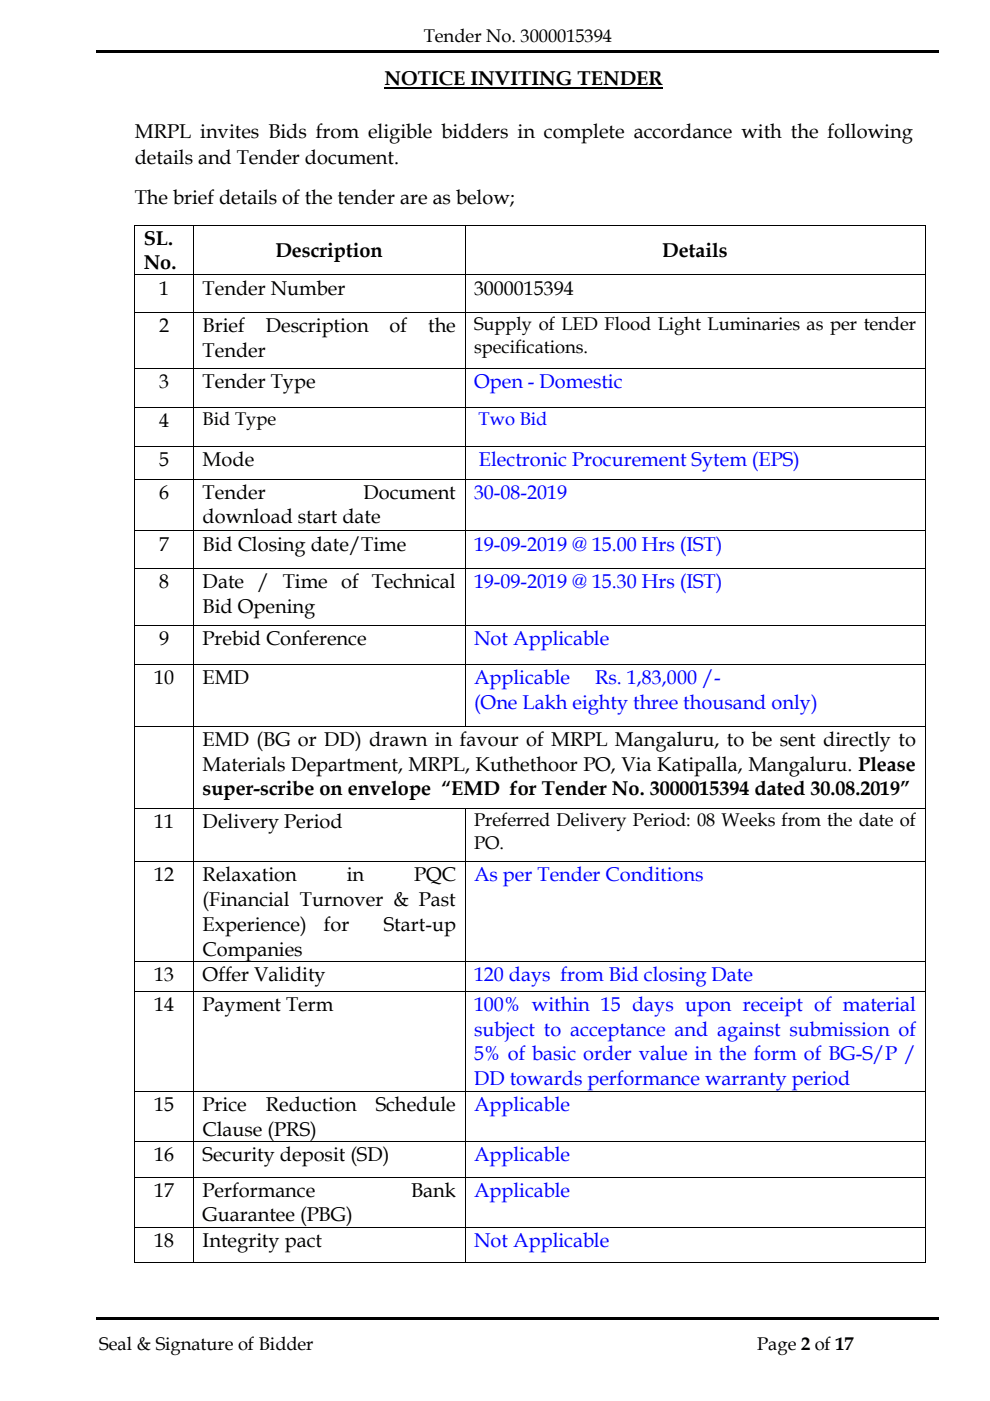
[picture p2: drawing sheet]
<svg xmlns="http://www.w3.org/2000/svg" width="210mm" height="297mm" viewBox="0 0 210 297" stroke-linecap="round" stroke-linejoin="round" font-family="sans-serif">
<defs><g id="words">
<g font-size="4.2">
<text x="81.5" y="18">NOTICE INVITING TENDER</text>
<text x="28.6" y="29.2">MRPL invites Bids from eligible bidders in complete accordance with the following</text>
<text x="28.6" y="34.8">details and Tender document.</text>
<text x="28.6" y="43.3">The brief details of the tender are as below;</text>
<text x="30.5" y="51.9">SL.</text>
<text x="30.5" y="57.1">No.</text>
<text x="58.4" y="54.5">Description</text>
<text x="140.4" y="54.5">Details</text>
<text x="33.7" y="62.4">1</text>
<text x="43" y="62.4">Tender Number</text>
<text x="100.5" y="62.4">3000015394</text>
<text x="33.7" y="70.3">2</text>
<text x="43" y="70.3">Brief</text>
<text x="56.3" y="70.3">Description</text>
<text x="82.6" y="70.3">of</text>
<text x="90.8" y="70.3">the</text>
<text x="43" y="75.6">Tender</text>
<text x="33.7" y="82.3">3</text>
<text x="43" y="82.3">Tender Type</text>
<text x="33.7" y="90.6">4</text>
<text x="33.7" y="98.8">5</text>
<text x="43" y="98.8">Mode</text>
<text x="33.7" y="105.7">6</text>
<text x="43" y="105.7">Tender</text>
<text x="77" y="105.7">Document</text>
<text x="43" y="111">download start date</text>
<text x="33.7" y="116.8">7</text>
<text x="43" y="116.8">Bid Closing date/Time</text>
<text x="33.7" y="124.7">8</text>
<text x="43" y="124.7">Date / Time of Technical</text>
<text x="43" y="129.9">Bid Opening</text>
<text x="33.7" y="136.7">9</text>
<text x="43" y="136.7">Prebid Conference</text>
<text x="32.7" y="145">10</text>
<text x="43" y="145">EMD</text>
<text x="43" y="158.2">EMD (BG or DD) drawn in favour of MRPL Mangaluru, to be sent directly to</text>
<text x="43" y="163.5">Materials Department, MRPL, Kuthethoor PO, Via Katipalla, Mangaluru. Please</text>
<text x="43" y="168.7">super-scribe on envelope “EMD for Tender No. 3000015394 dated 30.08.2019”</text>
<text x="32.7" y="175.6">11</text>
<text x="43" y="175.6">Delivery Period</text>
<text x="32.7" y="186.8">12</text>
<text x="43" y="186.8">Relaxation</text>
<text x="73.5" y="186.8">in</text>
<text x="87.8" y="186.8">PQC</text>
<text x="43" y="192.1">(Financial Turnover &amp; Past</text>
<text x="43" y="197.3">Experience)</text>
<text x="68.7" y="197.3">for</text>
<text x="81.4" y="197.3">Start-up</text>
<text x="43" y="202.6">Companies</text>
<text x="32.7" y="208">13</text>
<text x="43" y="208">Offer Validity</text>
<text x="32.7" y="214.3">14</text>
<text x="43" y="214.3">Payment Term</text>
<text x="32.7" y="235.5">15</text>
<text x="43" y="235.5">Price</text>
<text x="56.3" y="235.5">Reduction</text>
<text x="79.7" y="235.5">Schedule</text>
<text x="43" y="240.8">Clause (PRS)</text>
<text x="32.7" y="246.2">16</text>
<text x="43" y="246.2">Security deposit (SD)</text>
<text x="32.7" y="253.7">17</text>
<text x="43" y="253.7">Performance</text>
<text x="87.2" y="253.7">Bank</text>
<text x="43" y="259">Guarantee (PBG)</text>
<text x="32.7" y="264.4">18</text>
<text x="43" y="264.4">Integrity pact</text>
</g>
<g font-size="4.2" fill="#00f">
<text x="100.5" y="82.3">Open - Domestic</text>
<text x="101.6" y="98.8">Electronic Procurement Sytem (EPS)</text>
<text x="100.5" y="105.7">30-08-2019</text>
<text x="100.5" y="116.8">19-09-2019 @ 15.00 Hrs (IST)</text>
<text x="100.5" y="124.7">19-09-2019 @ 15.30 Hrs (IST)</text>
<text x="100.5" y="136.7">Not Applicable</text>
<text x="100.5" y="145">Applicable</text>
<text x="126.2" y="145">Rs. 1,83,000 /-</text>
<text x="100.5" y="150.2">(One Lakh eighty three thousand only)</text>
<text x="100.5" y="186.8">As per Tender Conditions</text>
<text x="100.5" y="208">120 days from Bid closing Date</text>
<text x="100.5" y="214.3">100% within 15 days upon receipt of material</text>
<text x="100.5" y="219.6">subject to acceptance and against submission of</text>
<text x="100.5" y="224.8">5% of basic order value in the form of BG-S/P /</text>
<text x="100.5" y="230.1">DD towards performance warranty period</text>
<text x="100.5" y="235.5">Applicable</text>
<text x="100.5" y="246.2">Applicable</text>
<text x="100.5" y="253.7">Applicable</text>
<text x="100.5" y="264.4">Not Applicable</text>
</g>
<g font-size="3.9">
<text x="89.8" y="8.8">Tender No. 3000015394</text>
<text x="100.5" y="69.9">Supply of LED Flood Light Luminaries as per tender</text>
<text x="100.5" y="74.8">specifications.</text>
<text x="43" y="90.2">Bid Type</text>
<text x="100.5" y="175.2">Preferred Delivery Period: 08 Weeks from the date of</text>
<text x="100.5" y="180">PO.</text>
<text x="21" y="286.2">Seal &amp; Signature of Bidder</text>
<text x="160.5" y="286.2">Page 2 of 17</text>
</g>
<text font-size="3.9" fill="#00f" x="101.5" y="90.2">Two Bid</text>
</g></defs>
<g fill="#000">
<path d="M20.5 10.7h178.6v.5h-178.6zM28.5 47.8h.2v.2h-.2zM28.5 58.2h.2v.1h-.2zM41 47.8h.1v.2h-.1zM41 58.2h.1v.1h-.1zM98.5 47.8h.2v.2h-.2zM98.5 58.2h.2v.1h-.2zM196 47.8h.2v.2h-.2zM196 58.2h.2v.1h-.2zM28.5 66.1h.2v.2h-.2zM28.5 78h.2v.2h-.2zM41 66.1h.1v.2h-.1z"/>
<path d="M41 78h.1v.2h-.1zM98.5 66.1h.2v.2h-.2zM98.5 78h.2v.2h-.2zM196 66.1h.2v.2h-.2zM196 78h.2v.2h-.2zM28.5 86.3h.2v.2h-.2zM28.5 94.5h.2v.2h-.2zM41 86.3h.1v.2h-.1zM41 94.5h.1v.2h-.1zM98.5 86.3h.2v.2h-.2zM98.5 94.5h.2v.2h-.2zM196 86.3h.2v.2h-.2z"/>
<path d="M196 94.5h.2v.2h-.2zM28.5 101.5h.2v.1h-.2zM28.5 112.5h.2v.1h-.2zM41 101.5h.1v.1h-.1zM41 112.5h.1v.1h-.1zM98.5 101.5h.2v.1h-.2zM98.5 112.5h.2v.1h-.2zM196 101.5h.2v.1h-.2zM196 112.5h.2v.1h-.2zM28.5 120.4h.2v.2h-.2zM28.5 132.5h.2v.1h-.2zM41 120.4h.1v.2h-.1z"/>
<path d="M41 132.5h.1v.1h-.1zM98.5 120.4h.2v.2h-.2zM98.5 132.5h.2v.1h-.2zM196 120.4h.2v.2h-.2zM196 132.5h.2v.1h-.2zM28.5 140.8h.2v.1h-.2zM28.5 154h.2v.2h-.2zM41 140.8h.1v.1h-.1zM41 154h.1v.2h-.1zM98.5 140.8h.2v.1h-.2zM98.5 154h.2v.2h-.2zM196 140.8h.2v.1h-.2z"/>
<path d="M196 154h.2v.2h-.2zM28.5 171.3h.2v.2h-.2zM41 171.3h.1v.2h-.1zM98.5 171.3h.2v.2h-.2zM196 171.3h.2v.2h-.2zM28.5 182.6h.2v.2h-.2zM41 182.6h.1v.2h-.1zM98.5 182.6h.2v.2h-.2zM196 182.6h.2v.2h-.2zM28.5 203.8h.2v.2h-.2zM28.5 210.1h.2v.1h-.2zM41 203.8h.1v.2h-.1z"/>
<path d="M41 210.1h.1v.1h-.1zM98.5 203.8h.2v.2h-.2zM98.5 210.1h.2v.1h-.2zM196 203.8h.2v.2h-.2zM196 210.1h.2v.1h-.2zM28.5 231.3h.2v.2h-.2zM41 231.3h.1v.2h-.1zM98.5 231.3h.2v.2h-.2zM196 231.3h.2v.2h-.2zM28.5 242h.2v.1h-.2zM28.5 249.5h.2v.1h-.2zM41 242h.1v.1h-.1z"/>
<path d="M41 249.5h.1v.1h-.1zM98.5 242h.2v.1h-.2zM98.5 249.5h.2v.1h-.2zM196 242h.2v.1h-.2zM196 249.5h.2v.1h-.2zM20.5 279.2h178.6v.5h-178.6zM28.5 260.2h.2v.1h-.2zM28.5 267.6h.2v.2h-.2zM41 260.2h.1v.1h-.1zM41 267.6h.1v.2h-.1zM98.5 260.2h.2v.1h-.2zM98.5 267.6h.2v.2h-.2z"/>
<path d="M196 260.2h.2v.1h-.2zM196 267.6h.2v.2h-.2z"/>
</g>
<path d="M81.5 18.7h59.1" fill="none" stroke="#000" stroke-width=".25"/>
<g fill="none" stroke="#000" stroke-width=".21">
<path d="M28.6 48v10.2M28.6 58.3v7.8M28.7 47.9h12.3M28.7 58.3h12.3M41.1 48v10.2M41.1 58.3v7.8M41.1 47.9h57.4M41.1 58.3h57.4M98.6 48v10.2M98.6 58.3v7.8M98.7 47.9h97.3M98.7 58.3h97.3"/>
<path d="M196.1 48v10.2M196.1 58.3v7.8M28.6 66.3v11.7M28.6 78.2v8.1M28.7 66.2h12.3M28.7 78.1h12.3M41.1 66.3v11.7M41.1 78.2v8.1M41.1 66.2h57.4M41.1 78.1h57.4M98.6 66.3v11.7M98.6 78.2v8.1"/>
<path d="M98.7 66.2h97.3M98.7 78.1h97.3M196.1 66.3v11.7M196.1 78.2v8.1M28.6 86.5v8M28.6 94.7v6.8M28.7 86.4h12.3M28.7 94.6h12.3M41.1 86.5v8M41.1 94.7v6.8M41.1 86.4h57.4M41.1 94.6h57.4"/>
<path d="M98.6 86.5v8M98.6 94.7v6.8M98.7 86.4h97.3M98.7 94.6h97.3M196.1 86.5v8M196.1 94.7v6.8M28.6 101.6v10.9M28.6 112.6v7.8M28.7 101.6h12.3M28.7 112.6h12.3M41.1 101.6v10.9M41.1 112.6v7.8"/>
<path d="M41.1 101.6h57.4M41.1 112.6h57.4M98.6 101.6v10.9M98.6 112.6v7.8M98.7 101.6h97.3M98.7 112.6h97.3M196.1 101.6v10.9M196.1 112.6v7.8M28.6 120.6v11.9M28.6 132.6v8.2M28.7 120.5h12.3M28.7 132.5h12.3"/>
<path d="M41.1 120.6v11.9M41.1 132.6v8.2M41.1 120.5h57.4M41.1 132.5h57.4M98.6 120.6v11.9M98.6 132.6v8.2M98.7 120.5h97.3M98.7 132.5h97.3M196.1 120.6v11.9M196.1 132.6v8.2M28.6 140.9v13.1M28.6 154.2v17.1"/>
<path d="M28.7 140.8h12.3M28.7 154.1h12.3M41.1 140.9v13.1M41.1 154.2v17.1M41.1 140.8h57.4M41.1 154.1h57.4M98.6 140.9v13.1M98.7 140.8h97.3M98.7 154.1h97.3M196.1 140.9v13.1M196.1 154.2v17.1M28.6 171.5v11.1"/>
<path d="M28.7 171.4h12.3M41.1 171.5v11.1M41.1 171.4h57.4M98.6 171.5v11.1M98.7 171.4h97.3M196.1 171.5v11.1M28.6 182.8v21M28.7 182.7h12.3M41.1 182.8v21M41.1 182.7h57.4M98.6 182.8v21M98.7 182.7h97.3"/>
<path d="M196.1 182.8v21M28.6 204v6.1M28.6 210.2v21.1M28.7 203.9h12.3M28.7 210.1h12.3M41.1 204v6.1M41.1 210.2v21.1M41.1 203.9h57.4M41.1 210.1h57.4M98.6 204v6.1M98.6 210.2v21.1M98.7 203.9h97.3"/>
<path d="M98.7 210.1h97.3M196.1 204v6.1M196.1 210.2v21.1M28.6 231.5v10.5M28.7 231.4h12.3M41.1 231.5v10.5M41.1 231.4h57.4M98.6 231.5v10.5M98.7 231.4h97.3M196.1 231.5v10.5M28.6 242.1v7.4M28.6 249.6v10.6"/>
<path d="M28.7 242.1h12.3M28.7 249.6h12.3M41.1 242.1v7.4M41.1 249.6v10.6M41.1 242.1h57.4M41.1 249.6h57.4M98.6 242.1v7.4M98.6 249.6v10.6M98.7 242.1h97.3M98.7 249.6h97.3M196.1 242.1v7.4M196.1 249.6v10.6"/>
<path d="M28.6 260.3v7.3M28.7 260.3h12.3M28.7 267.7h12.3M41.1 260.3v7.3M41.1 260.3h57.4M41.1 267.7h57.4M98.6 260.3v7.3M98.7 260.3h97.3M98.7 267.7h97.3M196.1 260.3v7.3"/>
</g>
<use href="#words"/>
</svg>
